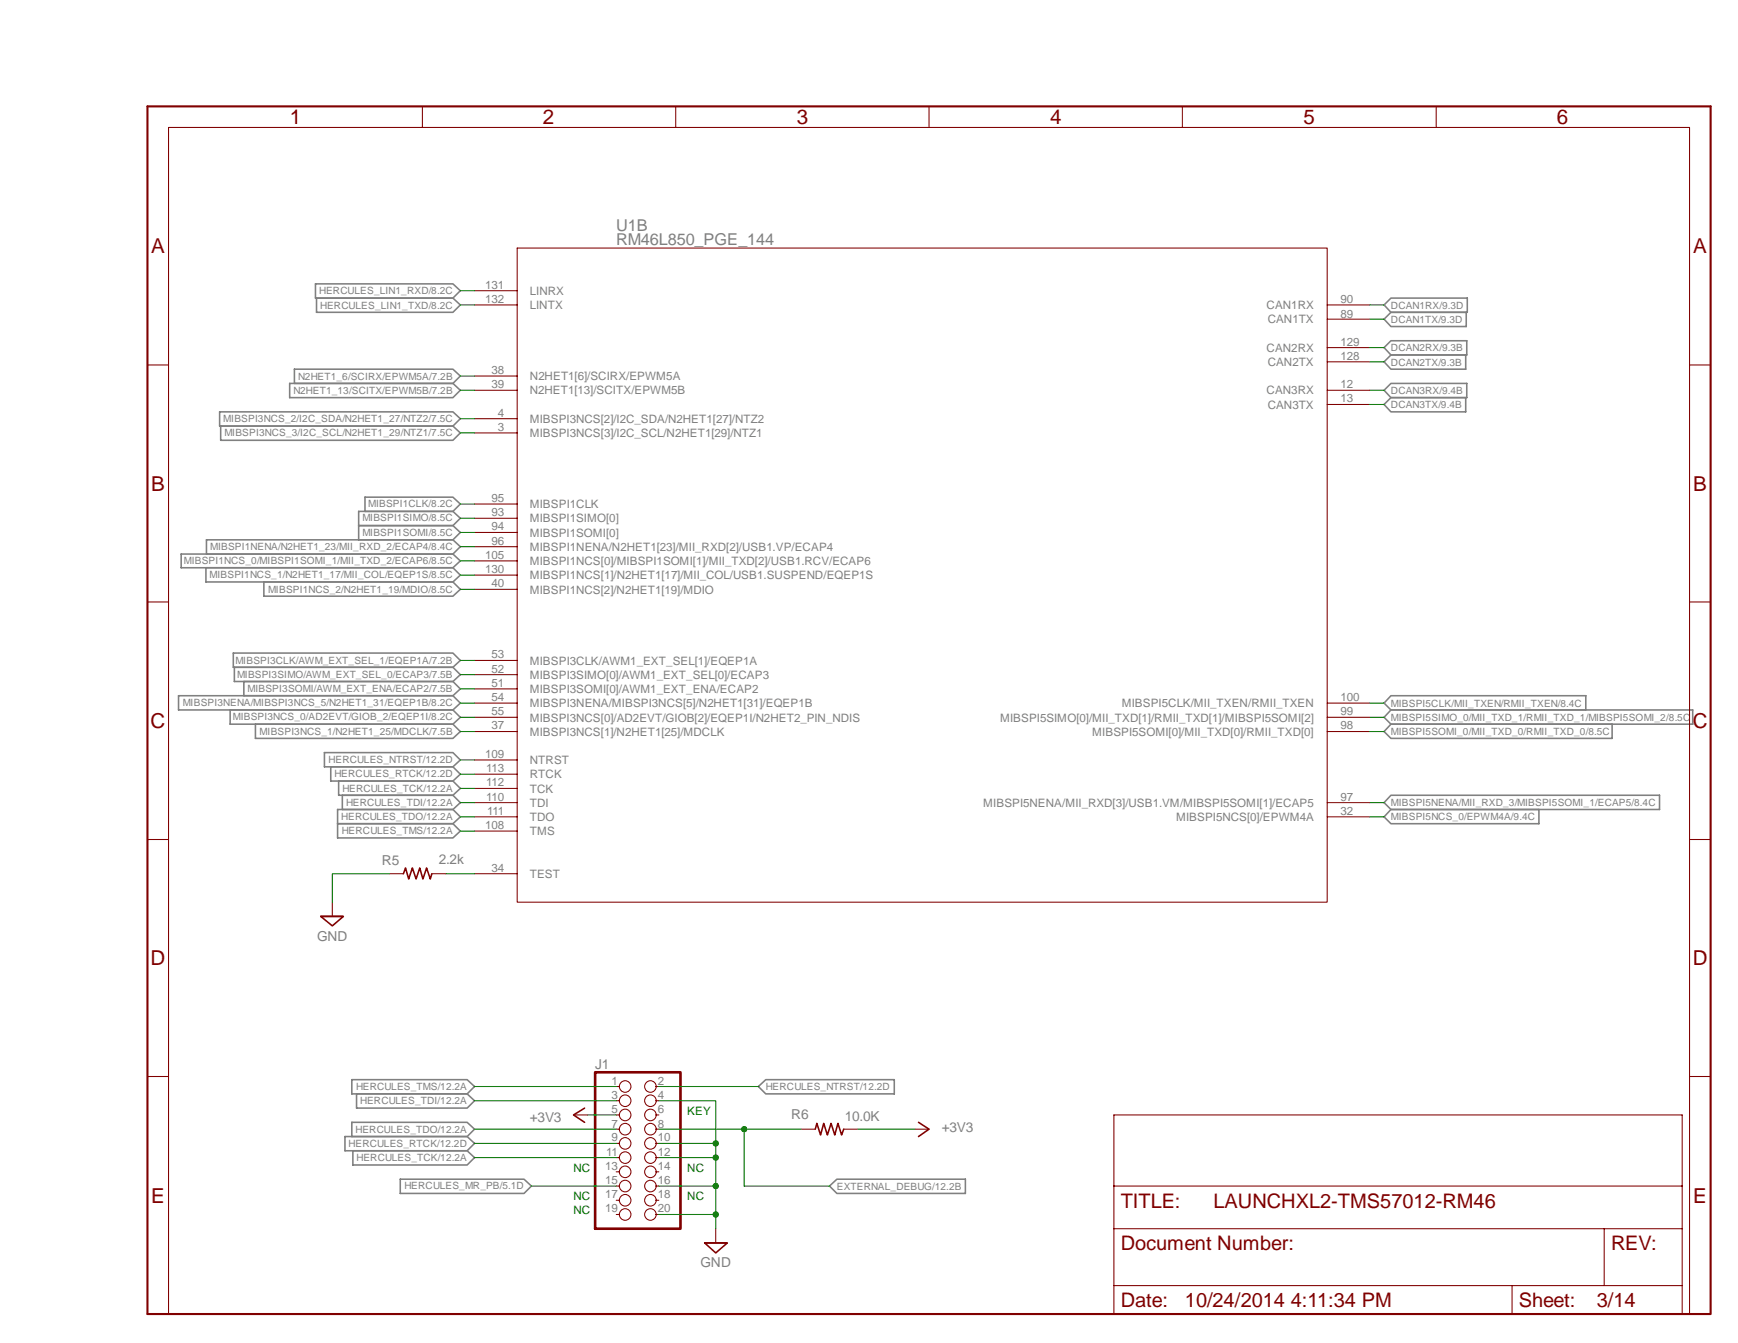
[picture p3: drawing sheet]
<svg xmlns="http://www.w3.org/2000/svg" width="279mm" height="216mm" viewBox="0 0 279 216" stroke-linecap="round" stroke-linejoin="round" font-family="sans-serif">
<defs><g id="words">
<g font-size="3.3" fill="#800000">
<text x="46.6" y="20">1</text>
<text x="87.3" y="20">2</text>
<text x="128.1" y="20">3</text>
<text x="168.8" y="20">4</text>
<text x="209.5" y="20">5</text>
<text x="250.3" y="20">6</text>
<text x="24.3" y="40.7">A</text>
<text x="272.2" y="40.7">A</text>
<text x="24.3" y="78.9">B</text>
<text x="272.2" y="78.9">B</text>
<text x="24.2" y="117.1">C</text>
<text x="272.1" y="117.1">C</text>
<text x="24.2" y="155.2">D</text>
<text x="272.1" y="155.2">D</text>
<text x="24.3" y="193.4">E</text>
<text x="272.2" y="193.4">E</text>
</g>
<g font-size="3.2" fill="#800000">
<text x="180.2" y="194.1">TITLE:</text>
<text x="195.1" y="194.1">LAUNCHXL2-TMS57012-RM46</text>
<text x="180.2" y="201">Document Number:</text>
<text x="259" y="201">REV:</text>
<text x="180.2" y="210.1">Date:</text>
<text x="190.5" y="210.1">10/24/2014 4:11:34 PM</text>
<text x="244.2" y="210.1">Sheet:</text>
<text x="256.7" y="210.1">3/14</text>
</g>
<g font-size="2.6" fill="#808080">
<text x="99.1" y="39.5">RM46L850_PGE_144</text>
<text x="99.1" y="37.2">U1B</text>
</g>
<g font-size="2.2" fill="#808080">
<text x="61.4" y="139.1">R5</text>
<text x="70.5" y="138.9">2.2k</text>
<text x="51" y="151.2">GND</text>
<text x="95.7" y="171.9">J1</text>
<text x="127.2" y="179.9">R6</text>
<text x="85.2" y="180.4">+3V3</text>
<text x="135.8" y="180.2">10.0K</text>
<text x="151.4" y="182">+3V3</text>
<text x="112.6" y="203.7">GND</text>
</g>
<g font-size="1.9" fill="#808080">
<text x="78" y="46.5">131</text>
<text x="85.2" y="47.4">LINRX</text>
<text x="78" y="48.8">132</text>
<text x="85.2" y="49.7">LINTX</text>
<text x="203.6" y="49.7">CAN1RX</text>
<text x="203.8" y="52">CAN1TX</text>
<text x="215.5" y="48.8">90</text>
<text x="215.5" y="51.1">89</text>
<text x="203.6" y="56.6">CAN2RX</text>
<text x="203.8" y="58.8">CAN2TX</text>
<text x="215.5" y="55.6">129</text>
<text x="215.5" y="57.9">128</text>
<text x="79" y="60.2">38</text>
<text x="79" y="62.4">39</text>
<text x="85.2" y="61.1">N2HET1[6]/SCIRX/EPWM5A</text>
<text x="85.2" y="63.4">N2HET1[13]/SCITX/EPWM5B</text>
<text x="203.6" y="63.4">CAN3RX</text>
<text x="203.8" y="65.7">CAN3TX</text>
<text x="215.5" y="62.4">12</text>
<text x="215.5" y="64.7">13</text>
<text x="80" y="67">4</text>
<text x="80" y="69.3">3</text>
<text x="85.2" y="68">MIBSPI3NCS[2]/I2C_SDA/N2HET1[27]/NTZ2</text>
<text x="85.2" y="70.3">MIBSPI3NCS[3]/I2C_SCL/N2HET1[29]/NTZ1</text>
<text x="79" y="80.7">95</text>
<text x="79" y="83">93</text>
<text x="85.2" y="81.7">MIBSPI1CLK</text>
<text x="85.2" y="84">MIBSPI1SIMO[0]</text>
<text x="78" y="89.8">105</text>
<text x="79" y="85.3">94</text>
<text x="79" y="87.5">96</text>
<text x="85.2" y="86.3">MIBSPI1SOMI[0]</text>
<text x="85.2" y="88.6">MIBSPI1NENA/N2HET1[23]/MII_RXD[2]/USB1.VP/ECAP4</text>
<text x="78" y="92.1">130</text>
<text x="79" y="94.4">40</text>
<text x="85.2" y="90.8">MIBSPI1NCS[0]/MIBSPI1SOMI[1]/MII_TXD[2]/USB1.RCV/ECAP6</text>
<text x="85.2" y="93.1">MIBSPI1NCS[1]/N2HET1[17]/MII_COL/USB1.SUSPEND/EQEP1S</text>
<text x="85.2" y="95.4">MIBSPI1NCS[2]/N2HET1[19]/MDIO</text>
<text x="79" y="105.8">53</text>
<text x="85.2" y="106.8">MIBSPI3CLK/AWM1_EXT_SEL[1]/EQEP1A</text>
<text x="79" y="108.1">52</text>
<text x="79" y="110.4">51</text>
<text x="79" y="112.7">54</text>
<text x="85.2" y="109.1">MIBSPI3SIMO[0]/AWM1_EXT_SEL[0]/ECAP3</text>
<text x="85.2" y="111.4">MIBSPI3SOMI[0]/AWM1_EXT_ENA/ECAP2</text>
<text x="85.2" y="113.7">MIBSPI3NENA/MIBSPI3NCS[5]/N2HET1[31]/EQEP1B</text>
<text x="180.3" y="113.7">MIBSPI5CLK/MII_TXEN/RMII_TXEN</text>
<text x="215.5" y="112.7">100</text>
<text x="79" y="115">55</text>
<text x="79" y="117.3">37</text>
<text x="85.2" y="116">MIBSPI3NCS[0]/AD2EVT/GIOB[2]/EQEP1I/N2HET2_PIN_NDIS</text>
<text x="85.2" y="118.3">MIBSPI3NCS[1]/N2HET1[25]/MDCLK</text>
<text x="160.8" y="116">MIBSPI5SIMO[0]/MII_TXD[1]/RMII_TXD[1]/MIBSPI5SOMI[2]</text>
<text x="175.6" y="118.3">MIBSPI5SOMI[0]/MII_TXD[0]/RMII_TXD[0]</text>
<text x="215.5" y="115">99</text>
<text x="215.5" y="117.3">98</text>
<text x="78" y="121.8">109</text>
<text x="78.1" y="124.1">113</text>
<text x="85.2" y="122.9">NTRST</text>
<text x="85.2" y="125.1">RTCK</text>
<text x="78.1" y="126.4">112</text>
<text x="78.1" y="128.7">110</text>
<text x="78.3" y="131">111</text>
<text x="85.2" y="127.4">TCK</text>
<text x="85.2" y="129.7">TDI</text>
<text x="85.2" y="132">TDO</text>
<text x="158.1" y="129.7">MIBSPI5NENA/MII_RXD[3]/USB1.VM/MIBSPI5SOMI[1]/ECAP5</text>
<text x="189.1" y="132">MIBSPI5NCS[0]/EPWM4A</text>
<text x="215.5" y="128.7">97</text>
<text x="215.5" y="131">32</text>
<text x="78" y="133.3">108</text>
<text x="85.2" y="134.3">TMS</text>
<text x="79" y="140.1">34</text>
<text x="85.2" y="141.1">TEST</text>
<text x="98.3" y="174.4">1</text>
<text x="98.3" y="176.7">3</text>
<text x="98.3" y="179">5</text>
<text x="105.7" y="174.4">2</text>
<text x="105.7" y="176.7">4</text>
<text x="105.7" y="179">6</text>
<text x="97.5" y="185.8">11</text>
<text x="98.3" y="181.3">7</text>
<text x="98.3" y="183.5">9</text>
<text x="105.7" y="181.3">8</text>
<text x="105.7" y="183.5">10</text>
<text x="105.7" y="185.8">12</text>
<text x="97.3" y="188">13</text>
<text x="97.3" y="190.3">15</text>
<text x="105.7" y="188">14</text>
<text x="105.7" y="190.3">16</text>
<text x="97.3" y="192.6">17</text>
<text x="97.3" y="194.9">19</text>
<text x="105.7" y="192.6">18</text>
<text x="105.7" y="194.9">20</text>
</g>
<g font-size="1.9" fill="#008000">
<text x="110.5" y="179.2">KEY</text>
<text x="92.2" y="188.4">NC</text>
<text x="110.5" y="188.4">NC</text>
<text x="92.2" y="193">NC</text>
<text x="92.2" y="195.2">NC</text>
<text x="110.5" y="193">NC</text>
</g>
<g font-size="1.6" fill="#808080">
<text x="51.3" y="47.3">HERCULES_LIN1_RXD/8.2C</text>
<text x="51.5" y="49.6">HERCULES_LIN1_TXD/8.2C</text>
<text x="223.6" y="49.6">DCAN1RX/9.3D</text>
<text x="223.6" y="51.9">DCAN1TX/9.3D</text>
<text x="223.6" y="56.5">DCAN2RX/9.3B</text>
<text x="223.6" y="58.8">DCAN2TX/9.3B</text>
<text x="47.2" y="63.3">N2HET1_13/SCITX/EPWM5B/7.2B</text>
<text x="47.9" y="61">N2HET1_6/SCIRX/EPWM5A/7.2B</text>
<text x="223.6" y="63.3">DCAN3RX/9.4B</text>
<text x="223.6" y="65.6">DCAN3TX/9.4B</text>
<text x="35.9" y="67.8">MIBSPI3NCS_2/I2C_SDA/N2HET1_27/NTZ2/7.5C</text>
<text x="36.1" y="70.1">MIBSPI3NCS_3/I2C_SCL/N2HET1_29/NTZ1/7.5C</text>
<text x="58.3" y="83.8">MIBSPI1SIMO/8.5C</text>
<text x="59.2" y="81.5">MIBSPI1CLK/8.2C</text>
<text x="33.8" y="88.4">MIBSPI1NENA/N2HET1_23/MII_RXD_2/ECAP4/8.4C</text>
<text x="58.3" y="86.1">MIBSPI1SOMI/8.5C</text>
<text x="29.5" y="90.7">MIBSPI1NCS_0/MIBSPI1SOMI_1/MII_TXD_2/ECAP6/8.5C</text>
<text x="33.7" y="93">MIBSPI1NCS_1/N2HET1_17/MII_COL/EQEP1S/8.5C</text>
<text x="43.1" y="95.2">MIBSPI1NCS_2/N2HET1_19/MDIO/8.5C</text>
<text x="37.8" y="106.7">MIBSPI3CLK/AWM_EXT_SEL_1/EQEP1A/7.2B</text>
<text x="29.4" y="113.5">MIBSPI3NENA/MIBSPI3NCS_5/N2HET1_31/EQEP1B/8.2C</text>
<text x="38.1" y="109">MIBSPI3SIMO/AWM_EXT_SEL_0/ECAP3/7.5B</text>
<text x="39.8" y="111.3">MIBSPI3SOMI/AWM_EXT_ENA/ECAP2/7.5B</text>
<text x="223.6" y="113.6">MIBSPI5CLK/MII_TXEN/RMII_TXEN/8.4C</text>
<text x="37.4" y="115.8">MIBSPI3NCS_0/AD2EVT/GIOB_2/EQEP1I/8.2C</text>
<text x="41.7" y="118.1">MIBSPI3NCS_1/N2HET1_25/MDCLK/7.5B</text>
<text x="223.6" y="115.9">MIBSPI5SIMO_0/MII_TXD_1/RMII_TXD_1/MIBSPI5SOMI_2/8.5C</text>
<text x="223.6" y="118.2">MIBSPI5SOMI_0/MII_TXD_0/RMII_TXD_0/8.5C</text>
<text x="52.8" y="122.7">HERCULES_NTRST/12.2D</text>
<text x="53.8" y="125">HERCULES_RTCK/12.2D</text>
<text x="54.9" y="131.8">HERCULES_TDO/12.2A</text>
<text x="55" y="127.3">HERCULES_TCK/12.2A</text>
<text x="55.6" y="129.5">HERCULES_TDI/12.2A</text>
<text x="223.6" y="129.5">MIBSPI5NENA/MII_RXD_3/MIBSPI5SOMI_1/ECAP5/8.4C</text>
<text x="223.6" y="131.8">MIBSPI5NCS_0/EPWM4A/9.4C</text>
<text x="54.9" y="134.1">HERCULES_TMS/12.2A</text>
<text x="57.2" y="175.3">HERCULES_TMS/12.2A</text>
<text x="57.9" y="177.5">HERCULES_TDI/12.2A</text>
<text x="123.1" y="175.3">HERCULES_NTRST/12.2D</text>
<text x="56" y="184.4">HERCULES_RTCK/12.2D</text>
<text x="57.1" y="182.1">HERCULES_TDO/12.2A</text>
<text x="57.3" y="186.7">HERCULES_TCK/12.2A</text>
<text x="65" y="191.2">HERCULES_MR_PB/5.1D</text>
<text x="134.5" y="191.3">EXTERNAL_DEBUG/12.2B</text>
</g>
</g></defs>
<g fill="none" stroke="#808080" stroke-width=".25">
<path d="M47.3 59.4h25.5l1.2 1.1-1.2 1.1h-25.5zM50.7 45.6h22.1l1.2 1.1-1.2 1.2h-22.1zM50.9 47.9h21.9l1.2 1.1-1.2 1.2h-21.9zM222.5 49l1.1-1.1h12.3v2.3h-12.3zM222.5 51.3l1.1-1.1h12.1v2.3h-12.1zM222.5 58.2l1.1-1.1h12v2.3h-12zM223.6 54.8h12.2v2.3h-12.2l-1.1-1.2zM35.3 66.2h37.5l1.2 1.1-1.2 1.2h-37.5zM35.5 68.5h37.3l1.2 1.1-1.2 1.2h-37.3zM46.6 61.6h26.2l1.2 1.1-1.2 1.2h-26.2zM58.7 79.9h14.1l1.2 1.1-1.2 1.2h-14.1zM222.5 62.7l1.1-1.1h12.2v2.3h-12.2z"/>
<path d="M223.6 63.9h12v2.3h-12l-1.1-1.2zM29.1 89.1h43.7l1.2 1.1-1.2 1.1h-43.7zM33.1 91.3h39.7l1.2 1.2-1.2 1.1h-39.7zM33.2 86.8h39.6l1.2 1.1-1.2 1.2h-39.6zM42.4 93.6h30.4l1.2 1.1-1.2 1.1h-30.4zM57.7 82.2h15.1l1.2 1.1-1.2 1.2h-15.1h15.1l1.2 1.1-1.2 1.2h-15.1zM28.7 111.8h44.1l1.2 1.2-1.2 1.1h-44.1zM37 114.1h35.8l1.2 1.2-1.2 1.1h-35.8zM37.5 105h35.3l1.2 1.2-1.2 1.1h-35.3zM37.7 107.3h35.1l1.2 1.2-1.2 1.1h-35.1zM39.2 109.6h33.6l1.2 1.1-1.2 1.1h-33.6zM41.1 116.4h31.7l1.2 1.2-1.2 1.1h-31.7z"/>
<path d="M223.6 111.8h31.3v2.3h-31.3l-1.1-1.1zM223.6 114.1h48.5v2.3h-48.5l-1.1-1.1zM223.6 116.4h35.6v2.3h-35.6l-1.1-1.1zM52.2 121h20.6l1.2 1.2-1.2 1.1h-20.6zM53.2 123.3h19.6l1.2 1.2-1.2 1.1h-19.6zM54.3 130.1h18.5l1.2 1.2-1.2 1.1h-18.5h18.5l1.2 1.2-1.2 1.1h-18.5zM54.4 125.6h18.4l1.2 1.1-1.2 1.1h-18.4zM55 127.8h17.8l1.2 1.2-1.2 1.1h-17.8zM223.6 127.8h43.2v2.3h-43.2l-1.1-1.1zM223.6 130.1h23.8v2.3h-23.8l-1.1-1.1zM56.6 173.6h18.5l1.2 1.1-1.2 1.2h-18.5zM57.3 175.9h17.8l1.2 1.1-1.2 1.1h-17.8z"/>
<path d="M121.9 174.7l1.2-1.1h20.7v2.3h-20.7zM55.5 182.7h19.6l1.2 1.1-1.2 1.2h-19.6zM56.6 180.4h18.5l1.2 1.1-1.2 1.2h-18.5zM56.7 185h18.4l1.2 1.1-1.2 1.2h-18.4zM64.3 189.6h19.9l1.2 1.1-1.2 1.2h-19.9zM133.3 190.7l1.2-1.1h20.7v2.3h-20.7z"/>
</g>
<path d="M23.7 17.1h251.3v194.1h-251.3z" fill="none" stroke="#800000" stroke-width=".34"/>
<g fill="none" stroke="#800000" stroke-width=".17">
<path d="M67.9 17.1v3.4M108.6 17.1v3.4M149.4 17.1v3.4M190.1 17.1v3.4M230.9 17.1v3.4M83.1 39.9h130.3v105.1h-130.3zM23.7 58.7h3.4M76.3 46.7h6.8M76.3 49h6.8M213.4 49h6.8M213.4 51.3h6.8M213.4 55.9h6.8"/>
<path d="M213.4 58.2h6.8M271.6 58.7h3.4M76.3 60.5h6.8M76.3 62.7h6.8M76.3 67.3h6.8M76.3 69.6h6.8M213.4 62.7h6.8M213.4 65h6.8M23.7 96.8h3.4M76.3 81h6.8M76.3 83.3h6.8M76.3 85.6h6.8"/>
<path d="M76.3 87.9h6.8M76.3 90.2h6.8M76.3 92.5h6.8M76.3 94.7h6.8M271.6 96.8h3.4M76.3 106.2h6.8M76.3 108.5h6.8M76.3 110.7h6.8M76.3 113h6.8M76.3 115.3h6.8M76.3 117.6h6.8M213.4 113h6.8"/>
<path d="M213.4 115.3h6.8M213.4 117.6h6.8M23.7 135h3.4M76.3 122.2h6.8M76.3 124.5h6.8M76.3 126.7h6.8M76.3 129h6.8M76.3 131.3h6.8M76.3 133.6h6.8M213.4 129h6.8M213.4 131.3h6.8M271.6 135h3.4"/>
<path d="M53.4 145v2.3M62.6 140.5h2.3M69.4 140.5h2.3M76.3 140.5h6.8M23.7 173.1h3.4M92.2 179.2h2.3M99.1 179.2h.5M99.1 174.7h.5M99.1 177h.5M105.4 179.2h.5M105.4 174.7h.5M105.4 177h.5"/>
<path d="M271.6 173.1h3.4M99.1 190.7h.5M99.1 181.5h.5M99.1 183.8h.5M99.1 186.1h.5M99.1 188.4h.5M99.1 193h.5M99.1 195.2h.5M105.4 190.7h.5M105.4 181.5h.5M105.4 183.8h.5M105.4 186.1h.5"/>
<path d="M105.4 188.4h.5M105.4 193h.5M105.4 195.2h.5M115.1 197.5v2.3M128.8 181.5h2.3M135.6 181.5h2.3M147.1 181.5h2.3M179.1 197.5h91.3M179.1 190.7h91.3M257.9 197.5v9.2M27.1 211.2v-190.7h244.5v190.7M179.1 206.7v-27.5h91.3v27.5"/>
<path d="M243.1 206.7h-64v4.5h91.3v-4.5h-12.5M243.1 206.7v4.5M243.1 206.7h14.8"/>
<circle cx="100.5" cy="177" r=".93"/>
<circle cx="100.5" cy="179.2" r=".93"/>
<circle cx="100.5" cy="174.7" r=".93"/>
<circle cx="104.6" cy="177" r=".93"/>
<circle cx="104.6" cy="179.2" r=".93"/>
<circle cx="104.6" cy="174.7" r=".93"/>
<circle cx="100.5" cy="193" r=".93"/>
<circle cx="100.5" cy="190.7" r=".93"/>
<circle cx="100.5" cy="186.1" r=".93"/>
<circle cx="100.5" cy="195.2" r=".93"/>
<circle cx="100.5" cy="183.8" r=".93"/>
<circle cx="100.5" cy="181.5" r=".93"/>
<circle cx="100.5" cy="188.4" r=".93"/>
<circle cx="104.6" cy="193" r=".93"/>
<circle cx="104.6" cy="190.7" r=".93"/>
<circle cx="104.6" cy="186.1" r=".93"/>
<circle cx="104.6" cy="195.2" r=".93"/>
<circle cx="104.6" cy="183.8" r=".93"/>
<circle cx="104.6" cy="181.5" r=".93"/>
<circle cx="104.6" cy="188.4" r=".93"/>
</g>
<path d="M51.6 147.3h3.6l-1.8 1.5zM51.6 147.3h3.5M64.9 140.5l.3-1 .5 1.8 .6-1.8 .6 1.8 .6-1.8 .5 1.8 .6-1.8 .6 1.8 .2-.8M94 178.1l-1.8 1.1 1.8 1.2M113.3 199.8h3.6l-1.8 1.6zM113.4 199.8h3.4M131.1 181.5l.2-.9 .6 1.9 .5-1.9 .6 1.9 .6-1.9 .6 1.9 .5-1.9 .6 1.9 .3-1M147.7 180.4l1.7 1.1-1.7 1.2" fill="none" stroke="#800000" stroke-width=".25"/>
<path d="M95.7 172.4h13.7v25.1h-13.7z" fill="none" stroke="#800000" stroke-width=".42"/>
<path d="M62.6 140.5h-9.2v4.5M105.9 183.8h9.2v2.3" fill="none" stroke="#008000" stroke-width=".17"/>
<circle cx="115.1" cy="183.8" r=".43" fill="#008000"/>
<circle cx="115.1" cy="183.8" r=".43" fill="none" stroke="#008000" stroke-width=".16"/>
<path d="M105.9 186.1h9.2v4.6h-9.2" fill="none" stroke="#008000" stroke-width=".17"/>
<circle cx="115.1" cy="186.1" r=".43" fill="#008000"/>
<circle cx="115.1" cy="186.1" r=".43" fill="none" stroke="#008000" stroke-width=".16"/>
<path d="M115.1 190.7v4.5h-9.2" fill="none" stroke="#008000" stroke-width=".17"/>
<circle cx="115.1" cy="190.7" r=".43" fill="#008000"/>
<circle cx="115.1" cy="190.7" r=".43" fill="none" stroke="#008000" stroke-width=".16"/>
<path d="M105.9 177h9.2v6.8M115.1 195.2v2.3" fill="none" stroke="#008000" stroke-width=".17"/>
<circle cx="115.1" cy="195.2" r=".43" fill="#008000"/>
<circle cx="115.1" cy="195.2" r=".43" fill="none" stroke="#008000" stroke-width=".16"/>
<g fill="none" stroke="#008000" stroke-width=".17">
<path d="M74 49h2.3M74 46.7h2.3M74 122.2h2.3M74 124.5h2.3M74 126.7h2.3M74 129h2.3M74 131.3h2.3M74 133.6h2.3M71.7 140.5h4.6M76.3 174.7h22.8M76.3 177h22.8M94.5 179.2h4.6"/>
<path d="M105.9 174.7h16M76.3 183.8h22.8M76.3 186.1h22.8M76.3 181.5h22.8M85.4 190.7h13.7M105.9 181.5h13.7v9.2h13.7M137.9 181.5h9.2"/>
</g>
<circle cx="119.6" cy="181.5" r=".43" fill="#008000"/>
<circle cx="119.6" cy="181.5" r=".43" fill="none" stroke="#008000" stroke-width=".16"/>
<g fill="none" stroke="#008000" stroke-width=".17">
<path d="M220.2 49h2.3M220.2 51.3h2.3M220.2 55.9h2.3M220.2 58.2h2.3M74 62.7h2.3M74 60.5h2.3M74 67.3h2.3M74 69.6h2.3M220.2 62.7h2.3M220.2 65h2.3M74 81h2.3M74 83.3h2.3"/>
<path d="M74 85.6h2.3M74 87.9h2.3M74 90.2h2.3M74 92.5h2.3M74 94.7h2.3M74 113h2.3M74 115.3h2.3M74 117.6h2.3M74 108.5h2.3M74 110.7h2.3M74 106.2h2.3M220.2 113h2.3"/>
<path d="M220.2 115.3h2.3M220.2 117.6h2.3M220.2 129h2.3M220.2 131.3h2.3M119.6 181.5h9.2"/>
</g>
<use href="#words"/>
</svg>
